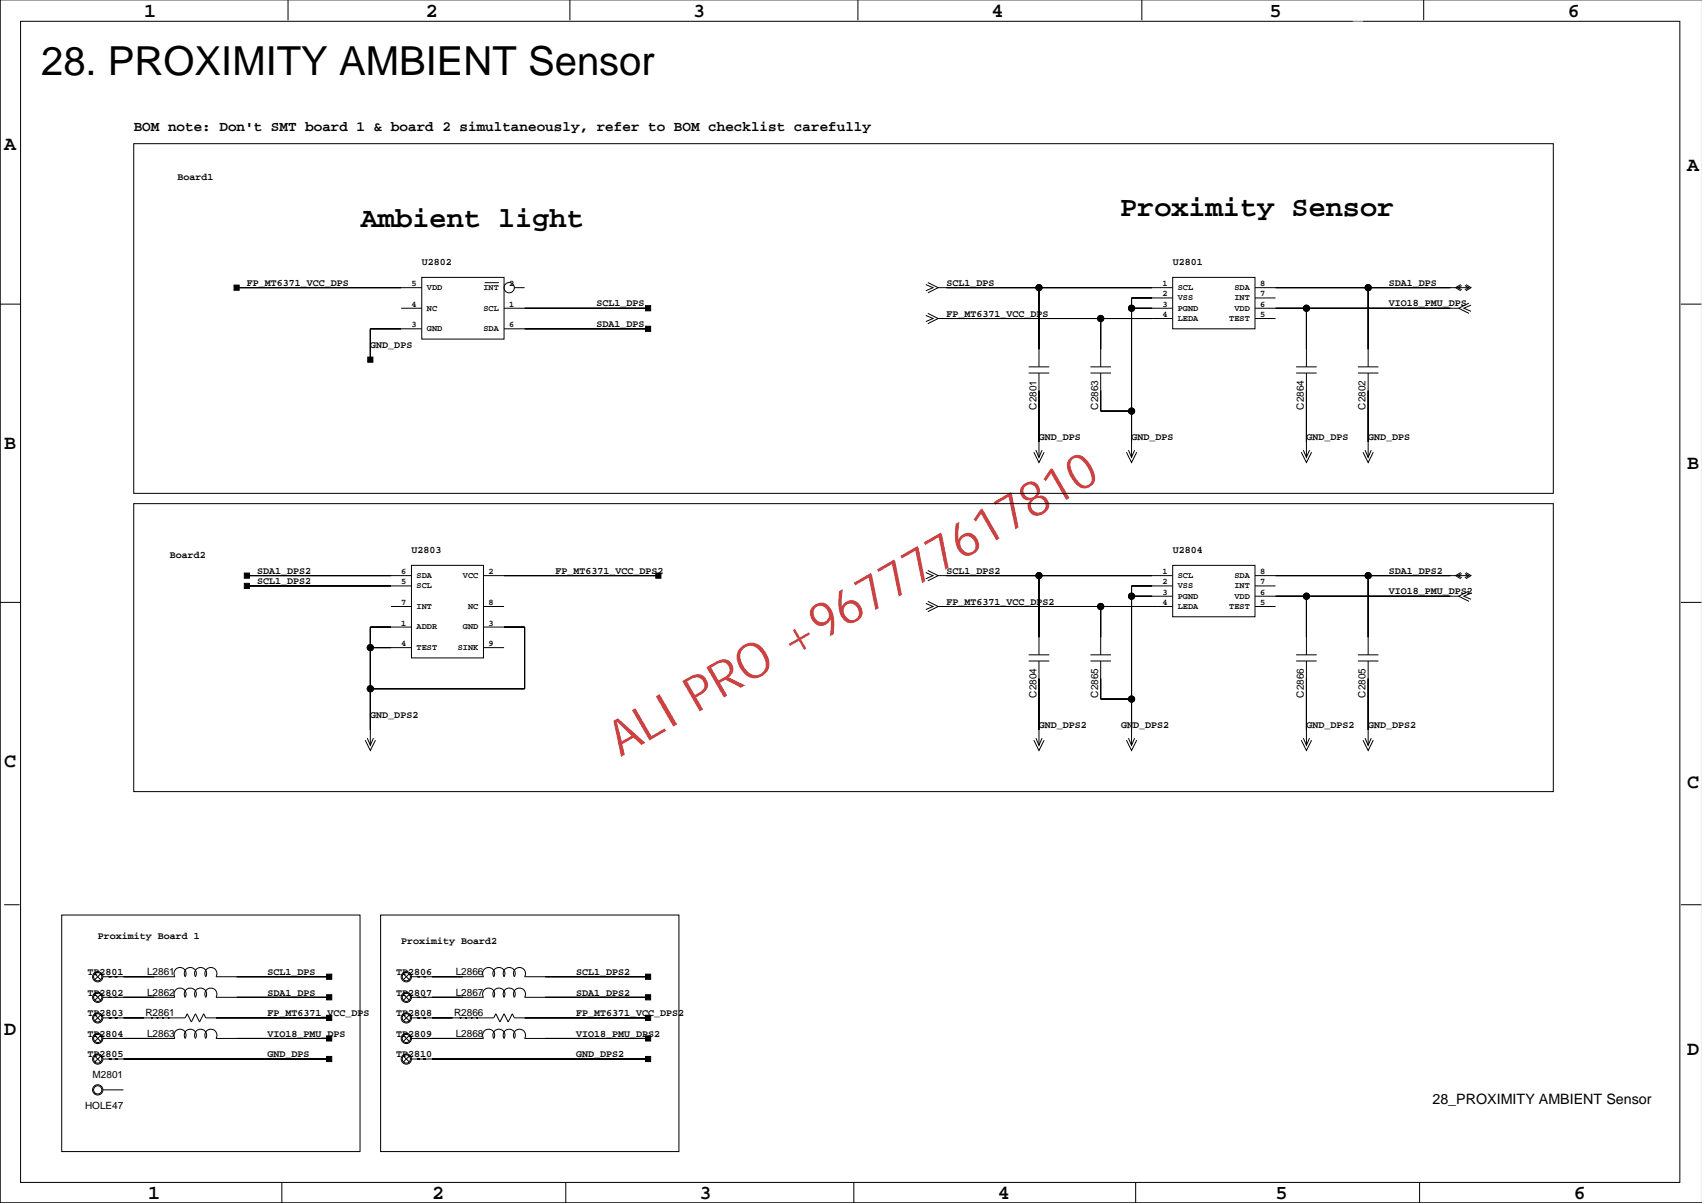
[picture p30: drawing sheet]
<svg xmlns="http://www.w3.org/2000/svg" width="420mm" height="297mm" viewBox="0 0 420 297" stroke-linecap="round" stroke-linejoin="round" font-family="sans-serif">
<defs><g id="words">
<text font-size="12.2" fill="#bf0000" x="153.2" y="187" transform="rotate(-30 153.2 187)">ALI PRO +967777617810</text>
<text font-size="9.9" x="10.2" y="18.5">28. PROXIMITY AMBIENT Sensor</text>
<g font-size="7.1">
<text x="276.5" y="53.3">Proximity Sensor</text>
<text x="89.1" y="56">Ambient light</text>
</g>
<g font-size="4.9">
<text x="35.6" y="4.1">1</text>
<text x="105.1" y="4.1">2</text>
<text x="171.2" y="4.1">3</text>
<text x="244.8" y="4.1">4</text>
<text x="313.4" y="4.1">5</text>
<text x="387" y="4.1">6</text>
<text x="1" y="37.1">A</text>
<text x="416.5" y="42.2">A</text>
<text x="1" y="110.8">B</text>
<text x="416.5" y="115.9">B</text>
<text x="1" y="189.5">C</text>
<text x="416.5" y="194.6">C</text>
<text x="1" y="255.5">D</text>
<text x="416.5" y="260.6">D</text>
<text x="36.6" y="296.2">1</text>
<text x="106.7" y="296.2">2</text>
<text x="172.7" y="296.2">3</text>
<text x="246.3" y="296.2">4</text>
<text x="314.9" y="296.2">5</text>
<text x="388.5" y="296.2">6</text>
</g>
<g font-size="3.5">
<text x="33" y="32.3">BOM note: Don't SMT board 1 &amp; board 2 simultaneously, refer to BOM checklist carefully</text>
<text x="353.6" y="272.7">28_PROXIMITY AMBIENT Sensor</text>
</g>
<g font-size="2.5">
<text x="43.8" y="44.6">Board1</text>
<text x="104.1" y="65.5">U2802</text>
<text x="289.5" y="65.5">U2801</text>
<text x="60.9" y="70.6">FP_MT6371_VCC_DPS</text>
<text x="233.6" y="70.6">SCL1_DPS</text>
<text x="342.8" y="70.6">SDA1_DPS</text>
<text x="147.3" y="75.7">SCL1_DPS</text>
<text x="342.8" y="75.7">VIO18_PMU_DPS</text>
<text x="147.3" y="80.7">SDA1_DPS</text>
<text x="233.6" y="78.2">FP_MT6371_VCC_DPS</text>
<text x="91.4" y="85.8">GND_DPS</text>
<text x="255.9" y="101.2" transform="rotate(-90 255.9 101.2)">C2801</text>
<text x="271.1" y="101.2" transform="rotate(-90 271.1 101.2)">C2863</text>
<text x="321.9" y="101.2" transform="rotate(-90 321.9 101.2)">C2864</text>
<text x="337.1" y="101.2" transform="rotate(-90 337.1 101.2)">C2802</text>
<text x="256.5" y="108.7">GND_DPS</text>
<text x="279.3" y="108.7">GND_DPS</text>
<text x="322.5" y="108.7">GND_DPS</text>
<text x="337.7" y="108.7">GND_DPS</text>
<text x="41.9" y="137.9">Board2</text>
<text x="101.6" y="136.6">U2803</text>
<text x="289.5" y="136.6">U2804</text>
<text x="63.5" y="141.7">SDA1_DPS2</text>
<text x="137.1" y="141.7">FP_MT6371_VCC_DPS2</text>
<text x="233.6" y="141.7">SCL1_DPS2</text>
<text x="342.8" y="141.7">SDA1_DPS2</text>
<text x="63.5" y="144.2">SCL1_DPS2</text>
<text x="233.6" y="149.3">FP_MT6371_VCC_DPS2</text>
<text x="342.8" y="146.8">VIO18_PMU_DPS2</text>
<text x="255.9" y="172.3" transform="rotate(-90 255.9 172.3)">C2804</text>
<text x="271.1" y="172.3" transform="rotate(-90 271.1 172.3)">C2865</text>
<text x="321.9" y="172.3" transform="rotate(-90 321.9 172.3)">C2866</text>
<text x="337.1" y="172.3" transform="rotate(-90 337.1 172.3)">C2805</text>
<text x="91.4" y="177.2">GND_DPS2</text>
<text x="256.5" y="179.8">GND_DPS2</text>
<text x="276.8" y="179.8">GND_DPS2</text>
<text x="322.5" y="179.8">GND_DPS2</text>
<text x="337.7" y="179.8">GND_DPS2</text>
<text x="24.1" y="231.8">Proximity Board 1</text>
<text x="99" y="233.1">Proximity Board2</text>
<text x="21.6" y="245.8">TP2802</text>
<text x="21.6" y="240.7">TP2801</text>
<text x="36.3" y="240.7">L2861</text>
<text x="36.3" y="245.8">L2862</text>
<text x="66" y="240.7">SCL1_DPS</text>
<text x="66" y="245.8">SDA1_DPS</text>
<text x="97.8" y="240.7">TP2806</text>
<text x="97.8" y="245.8">TP2807</text>
<text x="112.5" y="240.7">L2866</text>
<text x="112.5" y="245.8">L2867</text>
<text x="142.2" y="240.7">SCL1_DPS2</text>
<text x="142.2" y="245.8">SDA1_DPS2</text>
<text x="21.6" y="250.9">TP2803</text>
<text x="35.9" y="250.9">R2861</text>
<text x="66" y="250.9">FP_MT6371_VCC_DPS</text>
<text x="97.8" y="250.9">TP2808</text>
<text x="112.1" y="250.9">R2866</text>
<text x="142.2" y="250.9">FP_MT6371_VCC_DPS2</text>
<text x="21.6" y="256">TP2804</text>
<text x="36.3" y="256">L2863</text>
<text x="66" y="256">VIO18_PMU_DPS</text>
<text x="97.8" y="256">TP2809</text>
<text x="112.5" y="256">L2868</text>
<text x="142.2" y="256">VIO18_PMU_DPS2</text>
<text x="21.6" y="261">TP2805</text>
<text x="66" y="261">GND_DPS</text>
<text x="97.8" y="261">TP2810</text>
<text x="142.2" y="261">GND_DPS2</text>
<text x="22.9" y="266.2">M2801</text>
<text x="21" y="273.7">HOLE47</text>
</g>
<g font-size="2.1">
<text x="101.6" y="70.7">5</text>
<text x="105.4" y="71.6">VDD</text>
<text x="119.4" y="71.6">INT</text>
<text x="125.7" y="70.7">2</text>
<text x="287" y="70.7">1</text>
<text x="290.8" y="71.6">SCL</text>
<text x="304.7" y="71.6">SDA</text>
<text x="311.1" y="70.7">8</text>
<text x="101.6" y="75.7">4</text>
<text x="105.4" y="76.7">NC</text>
<text x="119.4" y="76.7">SCL</text>
<text x="125.7" y="75.7">1</text>
<text x="287" y="73.2">2</text>
<text x="287" y="75.7">3</text>
<text x="290.8" y="76.7">PGND</text>
<text x="290.8" y="74.2">VSS</text>
<text x="304.7" y="74.2">INT</text>
<text x="304.7" y="76.7">VDD</text>
<text x="311.1" y="75.7">6</text>
<text x="311.1" y="73.2">7</text>
<text x="101.6" y="80.8">3</text>
<text x="105.4" y="81.8">GND</text>
<text x="119.4" y="81.8">SDA</text>
<text x="125.7" y="80.8">6</text>
<text x="287" y="78.3">4</text>
<text x="290.8" y="79.2">LEDA</text>
<text x="303.5" y="79.2">TEST</text>
<text x="311.1" y="78.3">5</text>
<text x="99" y="141.8">6</text>
<text x="102.8" y="142.7">SDA</text>
<text x="114.3" y="142.7">VCC</text>
<text x="120.6" y="141.8">2</text>
<text x="287" y="141.8">1</text>
<text x="290.8" y="142.7">SCL</text>
<text x="304.7" y="142.7">SDA</text>
<text x="311.1" y="141.8">8</text>
<text x="99" y="149.4">7</text>
<text x="99" y="144.3">5</text>
<text x="102.8" y="145.3">SCL</text>
<text x="120.6" y="149.4">8</text>
<text x="287" y="144.3">2</text>
<text x="287" y="146.8">3</text>
<text x="287" y="149.4">4</text>
<text x="290.8" y="147.8">PGND</text>
<text x="290.8" y="145.3">VSS</text>
<text x="304.7" y="145.3">INT</text>
<text x="304.7" y="147.8">VDD</text>
<text x="311.1" y="149.4">5</text>
<text x="311.1" y="146.8">6</text>
<text x="311.1" y="144.3">7</text>
<text x="99" y="154.5">1</text>
<text x="102.8" y="155.4">ADDR</text>
<text x="102.8" y="150.3">INT</text>
<text x="114.3" y="155.4">GND</text>
<text x="115.5" y="150.3">NC</text>
<text x="120.6" y="154.5">3</text>
<text x="290.8" y="150.3">LEDA</text>
<text x="303.5" y="150.3">TEST</text>
<text x="99" y="159.5">4</text>
<text x="102.8" y="160.5">TEST</text>
<text x="113" y="160.5">SINK</text>
<text x="120.6" y="159.5">9</text>
</g>
</g></defs>
<g fill="none" stroke="#000" stroke-width=".25">
<path d="M0 -.1v297.1h420.2M71.1 -.1v5.1M140.7 -.1v5.1M211.8 -.1v5.1M281.9 -.1v5.1M351.5 -.1v5.1M5.1 5.3h409.6v286.7h-409.6zM33 35.5h350.5v86.3h-350.5zM0 75.1h5.1M58.4 71h45.7M99 76.1h5.1M104.1 68.5h20.3v15.2h-20.3z"/>
<path d="M119.6 69.8h3.6M124.4 76.1h35.6M127 71h2.5M228.5 70.3l1.8 .7-1.8 .8M228.5 77.9l1.8 .7-1.8 .8M229.1 69.8l2.5 1.2-2.5 1.3M229.1 77.4l2.5 1.2-2.5 1.3M231.6 71h57.9M231.6 78.6h57.9M256.5 71v19.6M271.7 78.6v12M279.3 76.1h10.2"/>
<path d="M289.5 68.5h20.3v12.7h-20.3zM289.5 73.6h-10.2v39.3M309.8 76.1h50.3M309.8 71h49.5M309.8 73.6h5.1M309.8 78.6h5.1M322.5 76.1v14.5M337.7 71v19.6M359.8 71h2.8M360.6 70.3l-1.3 .7 1.3 .8M360.9 70.5l-1.1 .5 1.1 .5M361.6 70.5l1 .5-1 .5"/>
<path d="M361.9 70.3l1.2 .7-1.2 .8M362.6 74.8l-2.5 1.3 2.5 1.3M363.1 75.3l-1.7 .8 1.7 .8M414.9 75.1h5.1M104.1 81.2h-12.7v7.6M124.4 81.2h35.6M253.9 90.6h5.1M253.9 92.1h5.1M256.5 92.1v20.8M269.2 90.6h5.1M269.2 92.1h5.1M271.7 92.1v9.4h7.6"/>
<path d="M320 90.6h5M320 92.1h5M322.5 92.1v20.8M335.2 90.6h5.1M335.2 92.1h5.1M337.7 92.1v20.8M255.2 111.7l1.3 2.5 1.3-2.5M255.7 111.2l.8 1.7 .7-1.7M278.1 111.7l1.2 2.5 1.3-2.5M278.6 111.2l.7 1.7 .8-1.7M321.2 111.7l1.3 2.5 1.3-2.5M321.7 111.2l.8 1.7 .8-1.7"/>
<path d="M336.5 111.7l1.2 2.5 1.3-2.5M337 111.2l.7 1.7 .8-1.7M33 124.4h350.5v71.1h-350.5zM101.6 139.6h17.8v22.8h-17.8zM289.5 139.6h20.3v12.7h-20.3zM0 148.7h5.1M60.9 142.1h40.7M60.9 144.7h40.7M91.4 159.9h10.2M96.5 149.8h5.1M101.6 154.8h-10.2v29.2M119.4 154.8h10.1v15.3h-38.1"/>
<path d="M119.4 142.1h43.1M119.4 159.9h5M119.4 149.8h5M228.5 149l1.8 .8-1.8 .7M228.5 141.4l1.8 .7-1.8 .8M229.1 148.5l2.5 1.3-2.5 1.2M229.1 140.9l2.5 1.2-2.5 1.3M231.6 142.1h57.9M231.6 149.8h57.9M256.5 142.1v19.6M271.7 149.8v11.9M279.3 147.2h10.2"/>
<path d="M289.5 144.7h-10.2v39.3M309.8 147.2h50.3M309.8 142.1h49.5M309.8 144.7h5.1M309.8 149.8h5.1M322.5 147.2v14.5M337.7 142.1v19.6M359.8 142.1h2.8M360.6 141.4l-1.3 .7 1.3 .8M360.9 141.6l-1.1 .5 1.1 .5M361.6 141.6l1 .5-1 .5M361.9 141.4l1.2 .7-1.2 .8"/>
<path d="M362.6 145.9l-2.5 1.3 2.5 1.3M363.1 146.5l-1.7 .7 1.7 .8M414.9 148.7h5.1M253.9 161.7h5.1M253.9 163.2h5.1M256.5 163.2v20.8M269.2 161.7h5.1M269.2 163.2h5.1M271.7 163.2v9.4h7.6M320 161.7h5M320 163.2h5M322.5 163.2v20.8"/>
<path d="M335.2 161.7h5.1M335.2 163.2h5.1M337.7 163.2v20.8M90.1 182.8l1.3 2.5 1.3-2.5M90.7 182.3l.7 1.7 .8-1.7M255.2 182.8l1.3 2.5 1.3-2.5M255.7 182.3l.8 1.7 .7-1.7M278.1 182.8l1.2 2.5 1.3-2.5M278.6 182.3l.7 1.7 .8-1.7M321.2 182.8l1.3 2.5 1.3-2.5M321.7 182.3l.8 1.7 .8-1.7M336.5 182.8l1.2 2.5 1.3-2.5"/>
<path d="M337 182.3l.7 1.7 .8-1.7M1 223.4h3.8M15.2 225.9h73.7v58.4h-73.7zM25.4 238.6h.1M94 225.9h73.6v58.4h-73.6zM101.6 238.6h.1M414.9 223.4h5.1M23.4 245.5l1.5 1.5M23.4 255.6l1.5 1.6M23.4 250.6l1.5 1.5M23.4 240.4l1.5 1.5M24.9 245.5l-1.5 1.5"/>
<path d="M24.9 255.6l-1.5 1.6M24.9 250.6l-1.5 1.5M24.9 240.4l-1.5 1.5M25.4 243.7h.1M25.4 258.9h.1M25.4 253.9h.1M25.4 248.8h.1M25.4 246.3h17.8a1.5 1.5 0 0 1 1.2-2.3 1.5 1.5 0 0 1 1.3 2.3 1.5 1.5 0 0 1 1.3-2.3 1.5 1.5 0 0 1 1.2 2.3 1.5 1.5 0 0 1 1.3-2.3 1.5 1.5 0 0 1 1.3 2.3 1.5 1.5 0 0 1 1.3-2.3 1.5 1.5 0 0 1 1.2 2.3h28M25.4 241.2h17.8a1.5 1.5 0 0 1 1.2-2.3 1.5 1.5 0 0 1 1.3 2.3 1.5 1.5 0 0 1 1.3-2.3 1.5 1.5 0 0 1 1.2 2.3 1.5 1.5 0 0 1 1.3-2.3 1.5 1.5 0 0 1 1.3 2.3 1.5 1.5 0 0 1 1.3-2.3 1.5 1.5 0 0 1 1.2 2.3h28M25.4 256.4h17.8a1.5 1.5 0 0 1 1.2-2.3 1.5 1.5 0 0 1 1.3 2.3 1.5 1.5 0 0 1 1.3-2.3 1.5 1.5 0 0 1 1.2 2.3 1.5 1.5 0 0 1 1.3-2.3 1.5 1.5 0 0 1 1.3 2.3 1.5 1.5 0 0 1 1.3-2.3 1.5 1.5 0 0 1 1.2 2.3h28M25.4 251.3h20.3l.5-1 1 2 1-2 1.1 2 1-2 .5 1h30.5M99.5 240.4l1.6 1.5"/>
<path d="M99.5 250.6l1.6 1.5M99.5 255.6l1.6 1.6M99.5 245.5l1.6 1.5M101.1 240.4l-1.6 1.5M101.1 250.6l-1.6 1.5M101.1 255.6l-1.6 1.6M101.1 245.5l-1.6 1.5M101.6 248.8h.1M101.6 253.9h.1M101.6 258.9h.1M101.6 243.7h.1M101.6 241.2h17.8a1.5 1.5 0 0 1 1.2-2.3 1.5 1.5 0 0 1 1.3 2.3 1.5 1.5 0 0 1 1.3-2.3 1.5 1.5 0 0 1 1.2 2.3 1.5 1.5 0 0 1 1.3-2.3 1.5 1.5 0 0 1 1.3 2.3 1.5 1.5 0 0 1 1.2-2.3 1.5 1.5 0 0 1 1.3 2.3"/>
<path d="M101.6 246.3h17.8a1.5 1.5 0 0 1 1.2-2.3 1.5 1.5 0 0 1 1.3 2.3 1.5 1.5 0 0 1 1.3-2.3 1.5 1.5 0 0 1 1.2 2.3 1.5 1.5 0 0 1 1.3-2.3 1.5 1.5 0 0 1 1.3 2.3 1.5 1.5 0 0 1 1.2-2.3 1.5 1.5 0 0 1 1.3 2.3M101.6 256.4h17.8a1.5 1.5 0 0 1 1.2-2.3 1.5 1.5 0 0 1 1.3 2.3 1.5 1.5 0 0 1 1.3-2.3 1.5 1.5 0 0 1 1.2 2.3 1.5 1.5 0 0 1 1.3-2.3 1.5 1.5 0 0 1 1.3 2.3 1.5 1.5 0 0 1 1.2-2.3 1.5 1.5 0 0 1 1.3 2.3M101.6 251.3h20.3l.5-1 1 2 1-2 1 2 1.1-2 .5 1h33M129.5 241.2h30.5M129.5 246.3h30.5M129.5 256.4h30.5M23.4 260.7l1.5 1.5M24.9 260.7l-1.5 1.5M25.4 261.5h55.9M25.4 269.1h5.1M99.5 260.7l1.6 1.5M101.1 260.7l-1.6 1.5"/>
<path d="M101.6 261.5h58.4M69.6 292v5M139.7 292v5M210.8 292v5M280.4 292v5M350.4 292v5"/>
<circle cx="125.7" cy="71" r="1.27"/>
<circle cx="256.5" cy="71" r=".76"/>
<circle cx="271.7" cy="78.6" r=".76"/>
<circle cx="279.3" cy="76.1" r=".76"/>
<circle cx="322.5" cy="76.1" r=".76"/>
<circle cx="337.7" cy="71" r=".76"/>
<circle cx="279.3" cy="101.5" r=".76"/>
<circle cx="91.4" cy="159.9" r=".76"/>
<circle cx="256.5" cy="142.1" r=".76"/>
<circle cx="271.7" cy="149.8" r=".76"/>
<circle cx="279.3" cy="147.2" r=".76"/>
<circle cx="322.5" cy="147.2" r=".76"/>
<circle cx="337.7" cy="142.1" r=".76"/>
<circle cx="91.4" cy="170.1" r=".76"/>
<circle cx="279.3" cy="172.6" r=".76"/>
<circle cx="24.1" cy="251.3" r="1.27"/>
<circle cx="24.1" cy="246.3" r="1.02"/>
<circle cx="24.1" cy="251.3" r="1.02"/>
<circle cx="24.1" cy="256.4" r="1.02"/>
<circle cx="24.1" cy="256.4" r="1.27"/>
<circle cx="24.1" cy="241.2" r="1.27"/>
<circle cx="24.1" cy="246.3" r="1.27"/>
<circle cx="24.1" cy="241.2" r="1.02"/>
<circle cx="100.3" cy="251.3" r="1.27"/>
<circle cx="100.3" cy="256.4" r="1.27"/>
<circle cx="100.3" cy="246.3" r="1.27"/>
<circle cx="100.3" cy="241.2" r="1.27"/>
<circle cx="100.3" cy="246.3" r="1.02"/>
<circle cx="100.3" cy="251.3" r="1.02"/>
<circle cx="100.3" cy="256.4" r="1.02"/>
<circle cx="100.3" cy="241.2" r="1.02"/>
<circle cx="24.1" cy="269.1" r="1.27"/>
<circle cx="24.1" cy="261.5" r="1.27"/>
<circle cx="24.1" cy="269.1" r="1.02"/>
<circle cx="24.1" cy="261.5" r="1.02"/>
<circle cx="100.3" cy="261.5" r="1.27"/>
<circle cx="100.3" cy="261.5" r="1.02"/>
</g>
<g fill="#000" stroke="#000" stroke-width=".25">
<path d="M57.8 70.4h1.2v1.3h-1.2z" fill-rule="evenodd"/>
<path d="M58.4 71h40.6z" fill-rule="evenodd"/>
<path d="M159.3 75.5h1.3v1.2h-1.3z" fill-rule="evenodd"/>
<path d="M129.5 76.1h30.5z" fill-rule="evenodd"/>
<path d="M256.5 71v15.3z" fill-rule="evenodd"/>
<path d="M233.6 71h22.9z" fill-rule="evenodd"/>
<path d="M233.6 78.6h30.5z" fill-rule="evenodd"/>
<path d="M271.7 78.6v7.7z" fill-rule="evenodd"/>
<path d="M264.1 78.6h7.6z" fill-rule="evenodd"/>
<path d="M279.3 73.6v2.5z" fill-rule="evenodd"/>
<path d="M279.3 76.1v25.4z" fill-rule="evenodd"/>
<path d="M279.3 76.1h5.1z" fill-rule="evenodd"/>
<path d="M279.3 73.6h5.1z" fill-rule="evenodd"/>
<path d="M256.5 71h27.9z" fill-rule="evenodd"/>
<path d="M271.7 78.6h12.7z" fill-rule="evenodd"/>
<path d="M322.5 76.1v10.2z" fill-rule="evenodd"/>
<path d="M314.9 76.1h7.6z" fill-rule="evenodd"/>
<path d="M337.7 71v15.3z" fill-rule="evenodd"/>
<path d="M314.9 71h22.8z" fill-rule="evenodd"/>
<path d="M322.5 76.1h35.6z" fill-rule="evenodd"/>
<path d="M337.7 71h20.4z" fill-rule="evenodd"/>
<path d="M90.8 88.2h1.3v1.2h-1.3z" fill-rule="evenodd"/>
<path d="M91.4 81.2v7.6z" fill-rule="evenodd"/>
<path d="M91.4 81.2h7.6z" fill-rule="evenodd"/>
<path d="M159.3 80.6h1.3v1.2h-1.3z" fill-rule="evenodd"/>
<path d="M129.5 81.2h30.5z" fill-rule="evenodd"/>
<path d="M256.5 96.4v12.7z" fill-rule="evenodd"/>
<path d="M271.7 96.4v5.1z" fill-rule="evenodd"/>
<path d="M322.5 96.4v12.7z" fill-rule="evenodd"/>
<path d="M337.7 96.4v12.7z" fill-rule="evenodd"/>
<path d="M279.3 101.5v7.6z" fill-rule="evenodd"/>
<path d="M271.7 101.5h7.6z" fill-rule="evenodd"/>
<path d="M60.3 144h1.3v1.3h-1.3z" fill-rule="evenodd"/>
<path d="M60.3 141.5h1.3v1.3h-1.3z" fill-rule="evenodd"/>
<path d="M91.4 154.8v5.1z" fill-rule="evenodd"/>
<path d="M91.4 159.9v10.2z" fill-rule="evenodd"/>
<path d="M91.4 159.9h5.1z" fill-rule="evenodd"/>
<path d="M91.4 154.8h5.1z" fill-rule="evenodd"/>
<path d="M60.9 144.7h35.6z" fill-rule="evenodd"/>
<path d="M60.9 142.1h35.6z" fill-rule="evenodd"/>
<path d="M124.4 154.8h5.1z" fill-rule="evenodd"/>
<path d="M129.5 154.8v15.3z" fill-rule="evenodd"/>
<path d="M161.9 141.5h1.3v1.3h-1.3z" fill-rule="evenodd"/>
<path d="M124.4 142.1h38.1z" fill-rule="evenodd"/>
<path d="M256.5 142.1v15.3z" fill-rule="evenodd"/>
<path d="M233.6 142.1h22.9z" fill-rule="evenodd"/>
<path d="M233.6 149.8h30.5z" fill-rule="evenodd"/>
<path d="M271.7 149.8v7.6z" fill-rule="evenodd"/>
<path d="M264.1 149.8h7.6z" fill-rule="evenodd"/>
<path d="M279.3 147.2v25.4z" fill-rule="evenodd"/>
<path d="M279.3 144.7v2.5z" fill-rule="evenodd"/>
<path d="M279.3 147.2h5.1z" fill-rule="evenodd"/>
<path d="M279.3 144.7h5.1z" fill-rule="evenodd"/>
<path d="M256.5 142.1h27.9z" fill-rule="evenodd"/>
<path d="M271.7 149.8h12.7z" fill-rule="evenodd"/>
<path d="M322.5 147.2v10.2z" fill-rule="evenodd"/>
<path d="M314.9 147.2h7.6z" fill-rule="evenodd"/>
<path d="M337.7 142.1v15.3z" fill-rule="evenodd"/>
<path d="M314.9 142.1h22.8z" fill-rule="evenodd"/>
<path d="M337.7 142.1h20.4z" fill-rule="evenodd"/>
<path d="M322.5 147.2h35.6z" fill-rule="evenodd"/>
<path d="M91.4 170.1v10.1z" fill-rule="evenodd"/>
<path d="M91.4 170.1h38.1z" fill-rule="evenodd"/>
<path d="M256.5 167.5v12.7z" fill-rule="evenodd"/>
<path d="M271.7 167.5v5.1z" fill-rule="evenodd"/>
<path d="M279.3 172.6v7.6z" fill-rule="evenodd"/>
<path d="M271.7 172.6h7.6z" fill-rule="evenodd"/>
<path d="M322.5 167.5v12.7z" fill-rule="evenodd"/>
<path d="M337.7 167.5v12.7z" fill-rule="evenodd"/>
<path d="M30.5 251.3h5.1z" fill-rule="evenodd"/>
<path d="M30.5 241.2h7.6z" fill-rule="evenodd"/>
<path d="M30.5 246.3h7.6z" fill-rule="evenodd"/>
<path d="M30.5 256.4h7.6z" fill-rule="evenodd"/>
<path d="M80.6 255.8h1.3v1.2h-1.3z" fill-rule="evenodd"/>
<path d="M80.6 240.5h1.3v1.3h-1.3z" fill-rule="evenodd"/>
<path d="M80.6 245.6h1.3v1.3h-1.3z" fill-rule="evenodd"/>
<path d="M80.6 250.7h1.3v1.3h-1.3z" fill-rule="evenodd"/>
<path d="M58.4 256.4h22.9z" fill-rule="evenodd"/>
<path d="M58.4 241.2h22.9z" fill-rule="evenodd"/>
<path d="M58.4 246.3h22.9z" fill-rule="evenodd"/>
<path d="M53.3 251.3h28z" fill-rule="evenodd"/>
<path d="M106.7 251.3h5z" fill-rule="evenodd"/>
<path d="M106.7 241.2h7.6z" fill-rule="evenodd"/>
<path d="M106.7 246.3h7.6z" fill-rule="evenodd"/>
<path d="M106.7 256.4h7.6z" fill-rule="evenodd"/>
<path d="M159.3 240.5h1.3v1.3h-1.3z" fill-rule="evenodd"/>
<path d="M159.3 250.7h1.3v1.3h-1.3z" fill-rule="evenodd"/>
<path d="M159.3 245.6h1.3v1.3h-1.3z" fill-rule="evenodd"/>
<path d="M159.3 255.8h1.3v1.2h-1.3z" fill-rule="evenodd"/>
<path d="M134.6 241.2h25.4z" fill-rule="evenodd"/>
<path d="M129.5 251.3h30.5z" fill-rule="evenodd"/>
<path d="M134.6 246.3h25.4z" fill-rule="evenodd"/>
<path d="M134.6 256.4h25.4z" fill-rule="evenodd"/>
<path d="M80.6 260.9h1.3v1.2h-1.3z" fill-rule="evenodd"/>
<path d="M30.5 261.5h50.8z" fill-rule="evenodd"/>
<path d="M159.3 260.9h1.3v1.2h-1.3z" fill-rule="evenodd"/>
<path d="M106.7 261.5h53.3z" fill-rule="evenodd"/>
<circle cx="256.5" cy="71" r=".76"/>
<circle cx="271.7" cy="78.6" r=".76"/>
<circle cx="279.3" cy="76.1" r=".76"/>
<circle cx="322.5" cy="76.1" r=".76"/>
<circle cx="337.7" cy="71" r=".76"/>
<circle cx="279.3" cy="101.5" r=".76"/>
<circle cx="91.4" cy="159.9" r=".76"/>
<circle cx="256.5" cy="142.1" r=".76"/>
<circle cx="271.7" cy="149.8" r=".76"/>
<circle cx="279.3" cy="147.2" r=".76"/>
<circle cx="322.5" cy="147.2" r=".76"/>
<circle cx="337.7" cy="142.1" r=".76"/>
<circle cx="91.4" cy="170.1" r=".76"/>
<circle cx="279.3" cy="172.6" r=".76"/>
</g>
<path d="M334 3.4h2.4v30.3h-2.4z" fill="#fff"/>
<use href="#words"/>
</svg>
